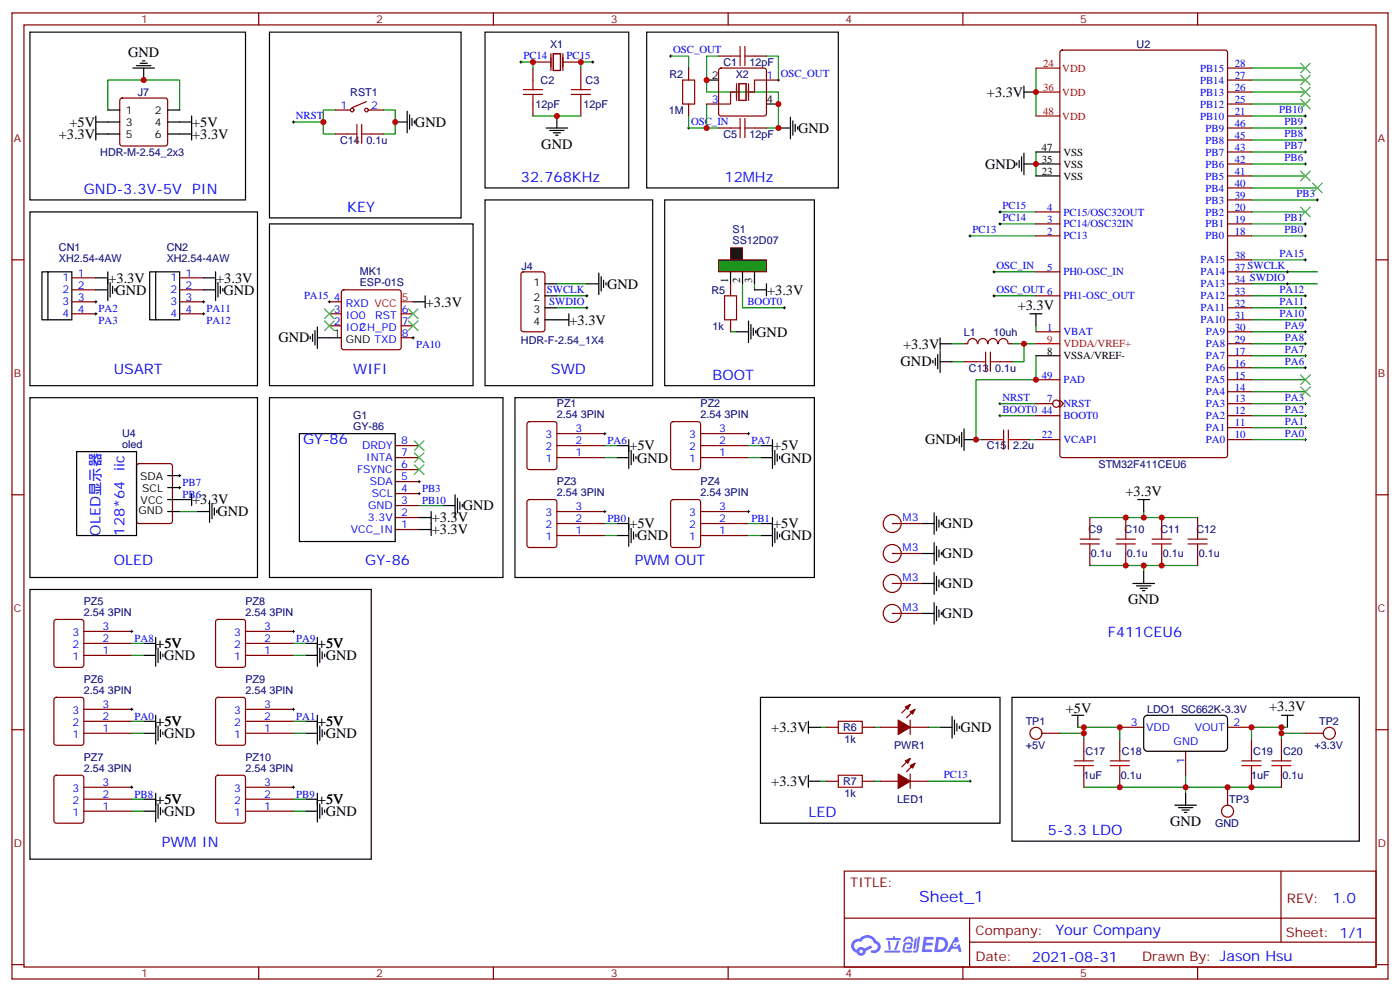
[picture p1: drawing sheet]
<svg xmlns="http://www.w3.org/2000/svg" width="412mm" height="292mm" viewBox="0 0 412 292" stroke-linecap="round" stroke-linejoin="round" font-family="sans-serif">
<defs><g id="words">
<text font-size="4.6" fill="#00f" x="270.8" y="265.4">Sheet_1</text>
<g font-size="4.2">
<text x="37.7" y="16.9">GND</text>
<text x="290.7" y="28.5">+3.3V</text>
<text x="17.3" y="40.9">+3.3V</text>
<text x="20.5" y="37.3">+5V</text>
<text x="56.6" y="37.4">+5V</text>
<text x="56.6" y="40.8">+3.3V</text>
<text x="122.2" y="37.4">GND</text>
<text x="235.1" y="39.1">GND</text>
<text x="159.5" y="43.8">GND</text>
<text x="290.2" y="49.7">GND</text>
<text x="31.9" y="83.2">+3.3V</text>
<text x="63.7" y="83.2">+3.3V</text>
<text x="34" y="86.7">GND</text>
<text x="65.8" y="86.7">GND</text>
<text x="178.9" y="85">GND</text>
<text x="226" y="86.7">+3.3V</text>
<text x="125.4" y="90.2">+3.3V</text>
<text x="167.7" y="95.6">+3.3V</text>
<text x="299.8" y="91.3">+3.3V</text>
<text x="82" y="100.8">GND</text>
<text x="222.8" y="99.1">GND</text>
<text x="265.3" y="107.9">GND</text>
<text x="266" y="102.6">+3.3V</text>
<text x="272.5" y="130.8">GND</text>
<text x="185.4" y="132.6">+5V</text>
<text x="187.7" y="136.1">GND</text>
<text x="227.7" y="132.6">+5V</text>
<text x="230" y="136.1">GND</text>
<text x="56.6" y="148.4">+3.3V</text>
<text x="331.5" y="145.9">+3.3V</text>
<text x="64" y="151.9">GND</text>
<text x="127.2" y="153.7">+3.3V</text>
<text x="136.3" y="150.2">GND</text>
<text x="185.4" y="155.5">+5V</text>
<text x="227.7" y="155.5">+5V</text>
<text x="277.5" y="155.5">GND</text>
<text x="127.2" y="157.2">+3.3V</text>
<text x="187.7" y="159.1">GND</text>
<text x="230" y="159.1">GND</text>
<text x="277.5" y="164.4">GND</text>
<text x="277.5" y="173.2">GND</text>
<text x="332.3" y="177.8">GND</text>
<text x="277.5" y="182">GND</text>
<text x="46" y="190.8">+5V</text>
<text x="93.7" y="190.8">+5V</text>
<text x="48.3" y="194.3">GND</text>
<text x="96" y="194.3">GND</text>
<text x="314" y="209.8">+5V</text>
<text x="373.9" y="209.4">+3.3V</text>
<text x="46" y="213.7">+5V</text>
<text x="93.7" y="213.7">+5V</text>
<text x="227.2" y="215.5">+3.3V</text>
<text x="282.9" y="215.5">GND</text>
<text x="48.3" y="217.3">GND</text>
<text x="96" y="217.3">GND</text>
<text x="227.2" y="231.4">+3.3V</text>
<text x="46" y="236.6">+5V</text>
<text x="93.7" y="236.6">+5V</text>
<text x="48.3" y="240.2">GND</text>
<text x="96" y="240.2">GND</text>
<text x="344.7" y="243.1">GND</text>
</g>
<g font-size="4.2" fill="#00f">
<text x="153.5" y="53.6">32.768KHz</text>
<text x="213.4" y="53.6">12MHz</text>
<text x="24.7" y="57.1">GND-3.3V-5V</text>
<text x="56.6" y="57.1">PIN</text>
<text x="102.3" y="62.4">KEY</text>
<text x="33.5" y="110">USART</text>
<text x="104.1" y="110">WIFI</text>
<text x="162.3" y="110">SWD</text>
<text x="209.9" y="111.8">BOOT</text>
<text x="89.3" y="130.8">GY-86</text>
<text x="36.7" y="138.5" transform="rotate(-90 36.7 138.5)">iic</text>
<text x="29.6" y="157.6" transform="rotate(-90 29.6 157.6)">OLED显示器</text>
<text x="36.7" y="157.6" transform="rotate(-90 36.7 157.6)">128*64</text>
<text x="33.5" y="166.4">OLED</text>
<text x="107.6" y="166.4">GY-86</text>
<text x="187" y="166.4">PWM OUT</text>
<text x="326.3" y="187.6">F411CEU6</text>
<text x="238.1" y="240.5">LED</text>
<text x="308.7" y="245.8">5-3.3 LDO</text>
<text x="47.6" y="249.3">PWM IN</text>
<text x="392.5" y="265.7">1.0</text>
<text x="310.9" y="275.2">Your Company</text>
<text x="304" y="283">2021-08-31</text>
</g>
<g font-size="3.9" fill="#800">
<text x="250.5" y="261">TITLE:</text>
<text x="379.1" y="265.7">REV:</text>
<text x="287.4" y="275.2">Company:</text>
<text x="378.7" y="275.8">Sheet: 1/1</text>
<text x="287.4" y="282.9">Date:</text>
<text x="336.4" y="282.9">Drawn By: Jason Hsu</text>
</g>
<g font-size="3.2" fill="#800">
<text x="41.6" y="6.8">1</text>
<text x="110.8" y="6.8">2</text>
<text x="179.9" y="6.8">3</text>
<text x="249.1" y="6.8">4</text>
<text x="318.2" y="6.8">5</text>
<text x="4.1" y="41.9">A</text>
<text x="405.9" y="41.9">A</text>
<text x="4.1" y="111.1">B</text>
<text x="405.9" y="111.1">B</text>
<text x="4.1" y="180.2">C</text>
<text x="405.9" y="180.2">C</text>
<text x="4.1" y="249.3">D</text>
<text x="405.9" y="249.3">D</text>
<text x="41.6" y="287.6">1</text>
<text x="110.8" y="287.6">2</text>
<text x="179.9" y="287.6">3</text>
<text x="249.1" y="287.6">4</text>
<text x="318.2" y="287.6">5</text>
</g>
<g font-size="3.2" fill="#00f">
<text x="154.2" y="17.4">PC14</text>
<text x="166.9" y="17.4">PC15</text>
<text x="198.3" y="15.6">OSC_OUT</text>
<text x="225.8" y="23.2">1</text>
<text x="230" y="22.7">OSC_OUT</text>
<text x="353.5" y="21.1">PB15</text>
<text x="363.7" y="23.2">27</text>
<text x="363.7" y="19.7">28</text>
<text x="353.5" y="28.2">PB13</text>
<text x="353.5" y="24.6">PB14</text>
<text x="363.7" y="26.7">26</text>
<text x="87.1" y="35">NRST</text>
<text x="100.3" y="32">1</text>
<text x="109.4" y="32">2</text>
<text x="209.6" y="30.3">3</text>
<text x="353.5" y="35.2">PB10</text>
<text x="353.5" y="31.7">PB12</text>
<text x="363.7" y="33.8">21</text>
<text x="363.7" y="30.3">25</text>
<text x="376.8" y="33.3">PB10</text>
<text x="203.6" y="36.8">OSC_IN</text>
<text x="355.1" y="38.7">PB9</text>
<text x="363.7" y="40.9">45</text>
<text x="363.7" y="37.3">46</text>
<text x="378.4" y="36.8">PB9</text>
<text x="378.4" y="40.3">PB8</text>
<text x="355.1" y="45.8">PB7</text>
<text x="355.1" y="42.3">PB8</text>
<text x="363.7" y="47.9">42</text>
<text x="363.7" y="44.4">43</text>
<text x="378.4" y="43.9">PB7</text>
<text x="378.4" y="47.4">PB6</text>
<text x="355.1" y="52.8">PB5</text>
<text x="355.1" y="49.3">PB6</text>
<text x="363.7" y="51.4">41</text>
<text x="355.1" y="59.9">PB3</text>
<text x="355.1" y="56.4">PB4</text>
<text x="363.7" y="58.5">39</text>
<text x="363.7" y="55">40</text>
<text x="381.9" y="58">PB3</text>
<text x="295.3" y="61.5">PC15</text>
<text x="295.3" y="65">PC14</text>
<text x="308.5" y="65.5">3</text>
<text x="308.5" y="62">4</text>
<text x="313.3" y="63.4">PC15/OSC32OUT</text>
<text x="355.1" y="63.4">PB2</text>
<text x="363.7" y="65.5">19</text>
<text x="363.7" y="62">20</text>
<text x="378.4" y="65">PB1</text>
<text x="286.5" y="68.5">PC13</text>
<text x="308.5" y="69.1">2</text>
<text x="313.3" y="70.5">PC13</text>
<text x="313.3" y="67">PC14/OSC32IN</text>
<text x="355.1" y="70.5">PB0</text>
<text x="355.1" y="67">PB1</text>
<text x="363.7" y="69.1">18</text>
<text x="378.4" y="68.5">PB0</text>
<text x="353.6" y="77.5">PA15</text>
<text x="363.7" y="76.1">38</text>
<text x="376.9" y="75.6">PA15</text>
<text x="18.4" y="82.8">1</text>
<text x="22.9" y="81.4">1</text>
<text x="50.2" y="82.8">1</text>
<text x="54.7" y="81.4">1</text>
<text x="293.5" y="79.1">OSC_IN</text>
<text x="308.5" y="79.7">5</text>
<text x="313.3" y="81.1">PH0-OSC_IN</text>
<text x="353.6" y="81.1">PA14</text>
<text x="363.7" y="83.2">34 SWDIO</text>
<text x="363.7" y="79.7">37 SWCLK</text>
<text x="18.4" y="86.4">2</text>
<text x="18.4" y="89.9">3</text>
<text x="22.9" y="84.9">2</text>
<text x="22.9" y="88.5">3</text>
<text x="50.2" y="86.4">2</text>
<text x="50.2" y="89.9">3</text>
<text x="54.7" y="84.9">2</text>
<text x="54.7" y="88.5">3</text>
<text x="89.5" y="87.9">PA15</text>
<text x="98.4" y="88.5">4</text>
<text x="161.1" y="86.2">SWCLK</text>
<text x="161.8" y="89.7">SWDIO</text>
<text x="220.2" y="89.7">BOOT0</text>
<text x="293.5" y="86.2">OSC_OUT 6</text>
<text x="313.3" y="88.1">PH1-OSC_OUT</text>
<text x="353.6" y="84.6">PA13</text>
<text x="353.6" y="88.1">PA12</text>
<text x="363.7" y="86.7">33</text>
<text x="376.9" y="86.2">PA12</text>
<text x="376.9" y="89.7">PA11</text>
<text x="18.4" y="93.4">4</text>
<text x="22.9" y="92">4</text>
<text x="29.1" y="92">PA2</text>
<text x="29.1" y="95.5">PA3</text>
<text x="50.2" y="93.4">4</text>
<text x="54.7" y="92">4</text>
<text x="60.8" y="92">PA11</text>
<text x="60.8" y="95.5">PA12</text>
<text x="98.4" y="95.5">2</text>
<text x="98.4" y="92">3</text>
<text x="101.8" y="93.8">IO0</text>
<text x="101.8" y="90.2">RXD VCC</text>
<text x="110.5" y="93.8">RST</text>
<text x="118.4" y="92">6</text>
<text x="118.4" y="95.5">7</text>
<text x="353.6" y="95.2">PA10</text>
<text x="353.6" y="91.7">PA11</text>
<text x="363.7" y="93.8">31</text>
<text x="363.7" y="90.2">32</text>
<text x="376.9" y="93.2">PA10</text>
<text x="101.8" y="97.3">IO2</text>
<text x="105.9" y="97.3">CH_PD</text>
<text x="118.4" y="99.1">8</text>
<text x="308.5" y="97.3">1</text>
<text x="313.3" y="98.7">VBAT</text>
<text x="355.2" y="98.7">PA9</text>
<text x="363.7" y="97.3">30</text>
<text x="363.7" y="100.8">29</text>
<text x="378.5" y="96.8">PA9</text>
<text x="378.5" y="100.3">PA8</text>
<text x="122.6" y="102.6">PA10</text>
<text x="355.2" y="105.8">PA7</text>
<text x="355.2" y="102.2">PA8</text>
<text x="363.7" y="107.9">16</text>
<text x="363.7" y="104.4">17</text>
<text x="378.5" y="103.8">PA7</text>
<text x="378.5" y="107.4">PA6</text>
<text x="306.9" y="111.4">49</text>
<text x="313.3" y="112.8">PAD</text>
<text x="355.2" y="112.8">PA5</text>
<text x="355.2" y="109.3">PA6</text>
<text x="363.7" y="111.4">15</text>
<text x="295.3" y="117.9">NRST</text>
<text x="308.5" y="118.5">7</text>
<text x="313.3" y="119.9">NRST</text>
<text x="355.2" y="119.9">PA3</text>
<text x="355.2" y="116.3">PA4</text>
<text x="363.7" y="118.5">13</text>
<text x="363.7" y="114.9">14</text>
<text x="378.5" y="117.9">PA3</text>
<text x="295.3" y="121.5">BOOT0</text>
<text x="306.9" y="122">44</text>
<text x="313.3" y="123.4">BOOT0</text>
<text x="355.2" y="123.4">PA2</text>
<text x="363.7" y="125.5">11</text>
<text x="363.7" y="122">12</text>
<text x="378.5" y="121.5">PA2</text>
<text x="378.5" y="125">PA1</text>
<text x="118.2" y="130.8">8</text>
<text x="160.7" y="129">3</text>
<text x="169.5" y="130.8">2</text>
<text x="169.5" y="127.3">3</text>
<text x="179" y="130.8">PA6</text>
<text x="203.1" y="129">3</text>
<text x="211.8" y="130.8">2</text>
<text x="211.8" y="127.3">3</text>
<text x="221.3" y="130.8">PA7</text>
<text x="306.9" y="129">22</text>
<text x="313.3" y="130.5">VCAP1</text>
<text x="355.2" y="130.5">PA0</text>
<text x="355.2" y="126.9">PA1</text>
<text x="363.7" y="129">10</text>
<text x="378.5" y="128.5">PA0</text>
<text x="106.7" y="132.2">DRDY</text>
<text x="107.9" y="135.7">INTA</text>
<text x="118.2" y="137.9">6</text>
<text x="118.2" y="134.3">7</text>
<text x="160.7" y="136.1">1</text>
<text x="160.7" y="132.6">2</text>
<text x="169.5" y="134.3">1</text>
<text x="203.1" y="136.1">1</text>
<text x="203.1" y="132.6">2</text>
<text x="211.8" y="134.3">1</text>
<text x="53.8" y="143.1">PB7</text>
<text x="105.2" y="139.3">FSYNC</text>
<text x="108.9" y="142.8">SDA</text>
<text x="118.2" y="141.4">5</text>
<text x="53.8" y="146.7">PB6</text>
<text x="108.4" y="149.9">GND</text>
<text x="109.6" y="146.3">SCL</text>
<text x="118.2" y="148.4">3</text>
<text x="118.2" y="144.9">4</text>
<text x="124.3" y="144.9">PB3</text>
<text x="124.3" y="148.4">PB10</text>
<text x="108.4" y="153.4">3.3V</text>
<text x="118.2" y="155.5">1</text>
<text x="118.2" y="152">2</text>
<text x="160.7" y="155.5">2</text>
<text x="160.7" y="152">3</text>
<text x="169.5" y="153.7">2</text>
<text x="169.5" y="150.2">3</text>
<text x="179" y="153.7">PB0</text>
<text x="203.1" y="155.5">2</text>
<text x="203.1" y="152">3</text>
<text x="211.8" y="153.7">2</text>
<text x="211.8" y="150.2">3</text>
<text x="221.3" y="153.7">PB1</text>
<text x="265.9" y="153.4">M3</text>
<text x="103.4" y="156.9">VCC_IN</text>
<text x="160.7" y="159">1</text>
<text x="169.5" y="157.3">1</text>
<text x="203.1" y="159">1</text>
<text x="211.8" y="157.3">1</text>
<text x="265.9" y="162.2">M3</text>
<text x="265.9" y="171">M3</text>
<text x="265.9" y="179.8">M3</text>
<text x="30.2" y="185.5">3</text>
<text x="77.8" y="185.5">3</text>
<text x="21.4" y="190.8">2</text>
<text x="21.4" y="187.3">3</text>
<text x="30.2" y="189">2</text>
<text x="39.6" y="189">PA8</text>
<text x="69" y="190.8">2</text>
<text x="69" y="187.3">3</text>
<text x="77.8" y="189">2</text>
<text x="87.3" y="189">PA9</text>
<text x="21.4" y="194.3">1</text>
<text x="30.2" y="192.5">1</text>
<text x="69" y="194.3">1</text>
<text x="77.8" y="192.5">1</text>
<text x="30.2" y="208.4">3</text>
<text x="77.8" y="208.4">3</text>
<text x="21.4" y="213.7">2</text>
<text x="21.4" y="210.2">3</text>
<text x="30.2" y="215.5">1</text>
<text x="30.2" y="211.9">2</text>
<text x="39.6" y="211.9">PA0</text>
<text x="69" y="213.7">2</text>
<text x="69" y="210.2">3</text>
<text x="77.8" y="215.5">1</text>
<text x="77.8" y="211.9">2</text>
<text x="87.3" y="211.9">PA1</text>
<text x="333.1" y="213.7">3</text>
<text x="337.6" y="215.1">VDD</text>
<text x="351.9" y="215.1">VOUT</text>
<text x="363.4" y="213.7">2</text>
<text x="21.4" y="217.2">1</text>
<text x="69" y="217.2">1</text>
<text x="345.7" y="219.4">GND</text>
<text x="348.9" y="224.9" transform="rotate(-90 348.9 224.9)">1</text>
<text x="21.4" y="233.1">3</text>
<text x="30.2" y="231.4">3</text>
<text x="69" y="233.1">3</text>
<text x="77.8" y="231.4">3</text>
<text x="278" y="229.1">PC13</text>
<text x="21.4" y="236.6">2</text>
<text x="30.2" y="238.4">1</text>
<text x="30.2" y="234.9">2</text>
<text x="39.6" y="234.9">PB8</text>
<text x="69" y="236.6">2</text>
<text x="77.8" y="238.4">1</text>
<text x="77.8" y="234.9">2</text>
<text x="87.3" y="234.9">PB9</text>
<text x="21.4" y="240.2">1</text>
<text x="69" y="240.2">1</text>
</g>
<g font-size="3.2" fill="#000080">
<text x="162" y="14.1">X1</text>
<text x="334.8" y="14.1">U2</text>
<text x="197.2" y="22.9">R2</text>
<text x="213.1" y="19.4">C1</text>
<text x="216.7" y="22.9">X2</text>
<text x="220.8" y="19.4">12pF</text>
<text x="40.6" y="28.2">J7</text>
<text x="103.2" y="28.3">RST1</text>
<text x="159.3" y="24.7">C2</text>
<text x="172.5" y="24.7">C3</text>
<text x="157.8" y="31.8">12pF</text>
<text x="171.9" y="31.8">12pF</text>
<text x="197" y="33.5">1M</text>
<text x="213.1" y="40.6">C5</text>
<text x="220.8" y="40.6">12pF</text>
<text x="29.5" y="45.9">HDR-M-2.54_2x3</text>
<text x="100.2" y="42.3">C14</text>
<text x="107.9" y="42.3">0.1u</text>
<text x="215.8" y="71.9">SS12D07</text>
<text x="215.8" y="68.7">S1</text>
<text x="17.3" y="77.2">XH2.54-4AW</text>
<text x="17.3" y="74">CN1</text>
<text x="49.1" y="77.2">XH2.54-4AW</text>
<text x="49.1" y="74">CN2</text>
<text x="106" y="81">MK1</text>
<text x="153.6" y="79.4">J4</text>
<text x="106" y="84.2">ESP-01S</text>
<text x="209.6" y="86.4">R5</text>
<text x="153.5" y="101.2">HDR-F-2.54_1X4</text>
<text x="209.9" y="97">1k</text>
<text x="283.9" y="98.8">L1</text>
<text x="292.7" y="98.8">10uh</text>
<text x="285.4" y="109.4">C13</text>
<text x="293.1" y="109.4">0.1u</text>
<text x="164" y="119.9">PZ1</text>
<text x="206.4" y="119.9">PZ2</text>
<text x="104" y="123.4">G1</text>
<text x="164" y="123">2.54 3PIN</text>
<text x="206.4" y="123">2.54 3PIN</text>
<text x="36" y="131.9">oled</text>
<text x="36" y="128.7">U4</text>
<text x="104" y="126.6">GY-86</text>
<text x="290.7" y="132.3">C15</text>
<text x="298.4" y="132.3">2.2u</text>
<text x="323.6" y="137.6">STM32F411CEU6</text>
<text x="164" y="142.8">PZ3</text>
<text x="206.4" y="142.8">PZ4</text>
<text x="164" y="146">2.54 3PIN</text>
<text x="206.4" y="146">2.54 3PIN</text>
<text x="320.7" y="157">C9</text>
<text x="331.3" y="157">C10</text>
<text x="341.9" y="157">C11</text>
<text x="352.4" y="157">C12</text>
<text x="321.4" y="164">0.1u</text>
<text x="331.9" y="164">0.1u</text>
<text x="342.5" y="164">0.1u</text>
<text x="353.1" y="164">0.1u</text>
<text x="24.7" y="178.1">PZ5</text>
<text x="72.3" y="178.1">PZ8</text>
<text x="24.7" y="181.3">2.54 3PIN</text>
<text x="72.3" y="181.3">2.54 3PIN</text>
<text x="24.7" y="201">PZ6</text>
<text x="72.3" y="201">PZ9</text>
<text x="24.7" y="204.2">2.54 3PIN</text>
<text x="72.3" y="204.2">2.54 3PIN</text>
<text x="337.9" y="210">LDO1 SC662K-3.3V</text>
<text x="248.4" y="215.2">R6</text>
<text x="302.1" y="213.5">TP1</text>
<text x="388.6" y="213.4">TP2</text>
<text x="248.7" y="218.7">1k</text>
<text x="263.4" y="220.5">PWR1</text>
<text x="302.2" y="220.5">+5V</text>
<text x="387.2" y="220.5">+3.3V</text>
<text x="24.7" y="227.1">2.54 3PIN</text>
<text x="24.7" y="223.9">PZ7</text>
<text x="72.3" y="227.1">2.54 3PIN</text>
<text x="72.3" y="223.9">PZ10</text>
<text x="319.8" y="222.3">C17</text>
<text x="330.5" y="222.3">C18</text>
<text x="369.2" y="222.3">C19</text>
<text x="378" y="222.3">C20</text>
<text x="248.4" y="231.1">R7</text>
<text x="319.2" y="229.3">1uF</text>
<text x="330.2" y="229.3">0.1u</text>
<text x="368.6" y="229.3">1uF</text>
<text x="377.8" y="229.3">0.1u</text>
<text x="248.7" y="234.6">1k</text>
<text x="264.3" y="236.4">LED1</text>
<text x="362.1" y="236.4">TP3</text>
<text x="357.9" y="243.4">GND</text>
</g>
<g font-size="3.2">
<text x="209.6" y="23.2">2</text>
<text x="37" y="33.4">1</text>
<text x="45.6" y="33.4">2</text>
<text x="225.8" y="30.3">4</text>
<text x="37" y="37">3</text>
<text x="37" y="40.5">5</text>
<text x="45.6" y="37">4</text>
<text x="45.6" y="40.5">6</text>
<text x="306.9" y="44.4">47</text>
<text x="306.9" y="47.9">35</text>
<text x="313.3" y="45.8">VSS</text>
<text x="306.9" y="51.4">23</text>
<text x="313.3" y="49.3">VSS</text>
<text x="313.3" y="52.8">VSS</text>
<text x="214.5" y="83.4" transform="rotate(-90 214.5 83.4)">1</text>
<text x="218" y="83.4" transform="rotate(-90 218 83.4)">2</text>
<text x="221.5" y="83.4" transform="rotate(-90 221.5 83.4)">3</text>
<text x="157.2" y="84.2">1</text>
<text x="157.2" y="88.5">2</text>
<text x="157.2" y="92">3</text>
<text x="157.2" y="95.5">4</text>
<text x="98.4" y="99.1">1</text>
<text x="101.8" y="100.8">GND TXD</text>
<text x="308.5" y="104.4">8</text>
<text x="313.3" y="105.8">VSSA/VREF-</text>
<text x="41.3" y="141.4">SDA</text>
<text x="41.4" y="148.5">VCC</text>
<text x="41.9" y="144.9">SCL</text>
<text x="40.8" y="151.3">GND</text>
</g>
<g font-size="3.2" fill="#f00">
<text x="307.3" y="19.7">24</text>
<text x="312.9" y="21.1">VDD</text>
<text x="307.3" y="26.7">36</text>
<text x="312.9" y="28.2">VDD</text>
<text x="307.3" y="33.8">48</text>
<text x="312.9" y="35.2">VDD</text>
<text x="118.4" y="88.5">5</text>
<text x="308.5" y="100.8">9</text>
<text x="313.3" y="102.2">VDDA/VREF+</text>
</g>
</g></defs>
<g fill="none" stroke="#870000" stroke-width=".35">
<path d="M3.5 3.8h405.4v284.3h-405.4zM7.1 7.3h398.2v277.3h-398.2zM76.2 3.8v3.5M145.3 3.8v3.5M214.5 3.8v3.5M283.6 3.8v3.5M352.8 3.8v3.5M3.5 76.5h3.6M405.3 76.5h3.6M3.5 145.6h3.6M405.3 145.6h3.6M3.5 214.8h3.6"/>
<path d="M405.3 214.8h3.6M248.7 256.4h156.6v28.2h-156.6zM377.3 256.4v20.9M248.7 270.2h156.5M285.6 277.3h119.6M285.6 270.2v14.2M3.5 283.9h3.6M76.2 284.6v3.5M145.3 284.6v3.5M214.5 284.6v3.5M283.6 284.6v3.5M352.8 284.6v3.5"/>
<path d="M405.3 283.9h3.6"/>
</g>
<g fill="#5487ff">
<path d="M272.1 275.7h2.6l.3 .2-.1 .6h-2l-.1 1h1.6l.4 .4-.4 .4h-1.7l-.2 1.1 1.8 .1 .3 .3-.2 .4h-2.9z"/>
<path d="M281.4 275.8h.7l.4 1.3-.7 .3a.74 .74 0 0 0-1.1 .3 .74 .74 0 0 0 .5 1.1 .74 .74 0 0 0 .9-.7l.5-.3 .7 2.4h-.9l-.2-1h-1.9l-.5 1h-.9z"/>
<path d="M269.5 276.2h.6l-.4 2.9a.31 .31 0 0 1-.3 .3 .31 .31 0 0 1-.3-.3z"/>
<path d="M270.4 275.7h.6l-.5 4a.89 .89 0 0 1-.7 .7 .89 .89 0 0 1-.9-.3l1-.5z"/>
<path d="M266.8 275.9l.6-.2 1.2 .1 .5 1.3-.6 .1-.4-.9-1 .1a.95 .95 0 0 1-1 .8l-.1-.2z"/>
<path d="M266.4 277.6l1.8-.2a1.04 1.04 0 0 1 .6 1.1 1.04 1.04 0 0 1-.8 .9h-.7a.29 .29 0 0 1-.3-.4 .29 .29 0 0 1 .3-.2h.7l.2-.8h-1.4l-.4 1.8h1.9a.29 .29 0 0 1 .3 .3 .29 .29 0 0 1-.3 .3h-2l-.4-.3 .2-2.1z"/>
<path d="M260.5 279.8h4.4a.3 .3 0 0 1 .3 .3 .3 .3 0 0 1-.3 .3h-4.3z"/>
<path d="M264.3 276.9h.6l-.5 1.6a1.02 1.02 0 0 1-.7 1.2l-.2-.3z"/>
<path d="M261.5 276.9h.6l.3 2.4-.3 .3-.3-.2z"/>
<path d="M261.1 276.1h1.9l.2-.5h.5l-.1 .5h1.5a.29 .29 0 0 1 .3 .3 .29 .29 0 0 1-.3 .3h-3.9z"/>
<path d="M275.8 275.7l-.6 4.5h1.4a2.27 2.27 0 0 0 2.7-2.3 2.27 2.27 0 0 0-2.7-2.2zM276.6 276.5a1.5 1.5 0 0 1 1.8 1.6 1.5 1.5 0 0 1-1.9 1.3h-.3z"/>
<path d="M251.4 276.9a2.09 2.09 0 0 0 1 3.5 1.37 1.37 0 0 0 1.5 .9 1.37 1.37 0 0 0 1.1-1.4l2-1-.5-.7-1.8 1a1.4 1.4 0 0 0-2.3 .4 1.32 1.32 0 0 1-.6-1.9 1.32 1.32 0 0 1 1.9-.4 2.02 2.02 0 0 1 2-1.3 2.02 2.02 0 0 1 1.8 1.6 1.09 1.09 0 0 1 1.1 1.4 1.09 1.09 0 0 1-1.6 .7 .41 .41 0 0 0-.5 .3 .41 .41 0 0 0 .4 .5 1.89 1.89 0 0 0 2.4-1.2 1.89 1.89 0 0 0-1.2-2.4 2.98 2.98 0 0 0-5-.6l-1 .1zM253.2 280a.52 .52 0 0 1 1 0 .52 .52 0 0 1-1 0z"/>
<circle cx="281.4" cy="278" r=".28"/>
</g>
<g fill="none" stroke="#000" stroke-width=".35">
<path d="M8.8 9.5h63.5v49.3h-63.5zM40.2 19.3h4.2M41.3 18.6h2.1M42 17.9h.7M79.4 9.5h56.4v54.6h-56.4zM142.9 9.5h42.3v45.8h-42.3zM190.5 9.5h56.4v45.8h-56.4zM28.2 35.9h7.1M28.2 34.1v7.1M28.2 39.4h7.1M31.7 32.4h3.6M39.2 20h6.3"/>
<path d="M42.3 20v3.6M49.4 35.9h7M49.4 39.4h7M49.4 32.4h3.5M56.4 34.1v7.1M142.9 58.8h49.4v54.7h-49.4zM195.8 58.8h44.1v54.7h-44.1zM160.5 94.1h7.1M160.5 83.5h3.5M160.5 87.1h3.5M160.5 90.6h3.5M167.6 92.4v3.5"/>
<path d="M172.9 83.5h3.5M176.4 80.4v6.3M177.1 81.4v4.3M177.8 82.5v2.1M178.5 83.2v.7M217 97.6h3.5M220.5 94.5v6.3M221.2 95.5v4.3M221.9 96.6v2.1M222.2 85.3h3.6M222.6 97.3v.7M225.8 83.5v3.6"/>
<path d="M224 205.2h70.6v37.1h-70.6zM298.1 205.2h102.3v42.4h-102.3z"/>
</g>
<g fill="none" stroke="#008700" stroke-width=".35">
<path d="M31.7 32.4v-8.8h21.2v8.8M368.7 30.6h15.8M368.7 27.1h15.8M368.7 23.6h15.8M368.7 20h15.8M368.7 37.7h15.8M368.7 34.1h15.8M368.7 41.2h15.8M368.7 58.8h19.4M368.7 55.3h19.4M368.7 51.8h15.8M368.7 48.3h15.8"/>
<path d="M368.7 44.7h15.8M368.7 65.9h15.8M368.7 62.4h15.8M368.7 69.4h15.8M368.7 76.5h15.8M164 83.5h8.9M164 87.1h8.9M164 90.6h8.9M215.2 97.6h1.8M218.7 83.5v7.1h12.4M222.2 83.5v1.8M368.7 87.1h15.8"/>
<path d="M368.7 90.6h15.8M368.7 97.6h15.8M368.7 94.1h15.8M368.7 118.8h15.8M368.7 101.2h15.8M368.7 108.2h15.8M312.2 215.8h7.1M377.5 215.8h7"/>
</g>
<g fill="none" stroke="#000" stroke-width=".29">
<path d="M384.2 34.1h.7M384.2 37.7h.7M384.5 33.8v.7M384.5 37.3v.7M384.2 41.2h.7M384.2 44.7h.7M384.2 48.3h.7M384.5 40.9v.7M384.5 44.4v.7M384.5 47.9v.7M387.7 58.8h.7M388.1 58.5v.7"/>
<path d="M285.4 69.4h.7M285.8 69.1v.7M384.2 69.4h.7M384.2 65.9h.7M384.2 76.5h.7M384.5 65.5v.8M384.5 69.1v.7M384.5 76.1v.7M172.5 87.1h.7M172.5 90.6h.7M172.9 86.7v.7M172.9 90.2v.7"/>
<path d="M230.7 90.6h.7M231.1 90.2v.7M384.2 87.1h.7M384.2 90.6h.7M384.2 94.1h.7M384.2 97.6h.7M384.5 86.7v.7M384.5 90.2v.7M384.5 93.8v.7M384.5 97.3v.7M384.2 101.2h.7M384.2 104.7h.7"/>
<path d="M384.2 108.2h.7M384.2 118.8h.7M384.5 100.8v.7M384.5 104.4v.7M384.5 107.9v.7M384.5 118.5v.7M384.2 122.3h.7M384.2 129.4h.7M384.2 125.9h.7M384.5 122v.7M384.5 125.5v.7M384.5 129v.8"/>
</g>
<g fill="none" stroke="#870000" stroke-width=".35">
<path d="M35.5 29.1l.5-.2h12.7l.5 .2 .2 .5v12.7l-.2 .5-.5 .2h-12.7l-.5-.3-.2-.4v-12.7zM157 20v3.6M157 30.6v3.5M171.1 20v3.6M171.1 30.6v3.5M153.7 80.2l.5-.2h5.6l.7 .4v16.5l-.4 .7h-5.9l-.7-.4v-16.5zM215.2 83.5v3.6M215.2 94.1v3.5M262.8 154.1h8.8M262.8 171.7h8.8M262.8 162.9h8.8M262.8 180.6h8.8"/>
<path d="M306.9 215.8h5.3M384.5 215.8h5.3M361.6 231.7v5.3"/>
<circle cx="262.8" cy="154.1" r="2.65"/>
<circle cx="262.8" cy="171.7" r="2.65"/>
<circle cx="262.8" cy="162.9" r="2.65"/>
<circle cx="262.8" cy="180.6" r="2.65"/>
<circle cx="305.2" cy="215.8" r="1.76"/>
<circle cx="391.6" cy="215.8" r="1.76"/>
<circle cx="361.6" cy="238.8" r="1.76"/>
</g>
<path d="M154.2 27.8h5.6M154.2 26.4h5.6M157 23.6v2.8M157 27.8v2.8M168.3 27.8h5.6M168.3 26.4h5.6M171.1 23.6v2.8M171.1 27.8v2.8M213.4 87.1h3.6v7h-3.6z" fill="none" stroke="#a10000" stroke-width=".35"/>
<path d="M211.7 76.5h14.1v3.5h-14.1z" fill="#008000" stroke="#800000" stroke-width=".29"/>
<path d="M215.2 80v3.5M218.7 80v3.5M222.2 80v3.5" fill="none" stroke="#000" stroke-width=".35"/>
<path d="M215.2 73h3.5v3.5h-3.5z" fill="#120f0a" stroke="#800000" stroke-width=".29"/>
<g fill="none" stroke="#008700" stroke-width=".35">
<path d="M153.5 18.3h3.5v1.7M174.6 18.3h-3.5v1.7M197.6 16.5h5.2v3.5M211.7 16.5h-3.6v10.6h21.2v10.6h-3.5M225.8 16.5h3.5v7.1M86.4 35.9h8.8M98.8 32.4h-3.6v7h3.6M112.9 32.4h3.5v7h-3.5M157 34.1h14.1M202.8 34.1v3.6h5.3M208.1 30.6v7.1h3.6M305.2 20v14.1"/>
<path d="M305.2 44.7v7.1M285.8 69.4h19.4M294.6 62.4h10.6M294.6 65.9h10.6M292.8 80h12.4M292.8 87.1h12.4M305.2 95.9v1.7M368.7 80h19.4M368.7 83.5h19.4M280.5 106.5h3.5M280.5 101.2h3.5M294.6 118.8h10.6"/>
<path d="M298.1 101.2h7.1M301.6 101.2v5.3h-3.5M305.2 104.7v7.1h-17.7v17.6h1.8M368.7 111.8h15.8M368.7 115.3h15.8M368.7 104.7h15.8M178.2 131.2h3.5M178.2 134.7h3.5M220.5 131.2h3.5M220.5 134.7h3.5M294.6 122.3h10.6M303.4 129.4h1.8"/>
<path d="M368.7 125.9h15.8M368.7 129.4h15.8M368.7 122.3h15.8M52.9 150.6h5.3M123.5 148.8h7M178.2 154.1h3.5M178.2 157.6h3.5M220.5 154.1h3.5M220.5 157.6h3.5M321 152.3h31.8M336.9 150.6v1.7M321 166.4h31.8"/>
<path d="M336.9 166.4v1.8M38.8 192.9h3.5M38.8 189.4h3.5M86.4 192.9h3.6M86.4 189.4h3.6M38.8 215.8h3.5M38.8 212.3h3.5M86.4 215.8h3.6M86.4 212.3h3.6M241.7 214.1h1.7M257.5 214.1h1.8M273.4 214.1h3.5"/>
<path d="M317.5 214.1h12.3v3.5M319.3 214.1v3.5M377.5 214.1v3.5M379.2 214.1h-10.5v3.5M38.8 238.8h3.5M38.8 235.2h3.5M86.4 238.8h3.6M86.4 235.2h3.6M241.7 229.9h1.7M257.5 229.9h1.8M273.4 229.9h12.4M319.3 231.7h58.2"/>
<path d="M349.2 228.2v5.3"/>
</g>
<g fill="none" stroke="#000" stroke-width=".29">
<path d="M153.1 18.3h.7M153.5 17.9v.7M174.3 18.3h.7M174.6 17.9v.7M197.2 16.5h.7M197.6 16.2v.7M86.1 35.9h.7M86.4 35.6v.7M202.5 37.7h.7M202.8 37.3v.7M229 23.6h.7M229.3 23.2v.7"/>
<path d="M292.8 79.7v.7M294.2 62.4h.7M294.2 65.9h.7M294.6 62v.7M294.6 65.5v.8M379.2 79.7v.7M27.9 88.8h.7M27.9 92.4h.7M28.2 88.5v.7M28.2 92v.7M59.6 88.8h.7M59.6 92.4h.7"/>
<path d="M60 88.5v.7M60 92v.7M96.7 88.8h.7M97 88.5v.7M121.4 99.4h.7M121.7 99.1v.7M292.5 80h.7M292.5 87.1h.7M292.8 86.7v.7M378.9 80h.7M378.9 83.5h.7M379.2 83.2v.7"/>
<path d="M294.2 118.8h.7M294.6 118.5v.7M52.6 140h.7M52.9 139.6v.7M177.8 127.6h.7M178.2 127.3v.7M220.1 127.6h.7M220.5 127.3v.7M294.2 122.3h.7M294.6 122v.7M52.6 143.5h.7M52.9 143.2v.7"/>
<path d="M123.1 141.7h.7M123.1 145.3h.7M123.5 141.4v.7M123.5 144.9v.7M177.8 150.6h.7M178.2 150.2v.7M220.1 150.6h.7M220.5 150.2v.7M38.5 185.8h.7M38.8 185.5v.7M86.1 185.8h.7M86.4 185.5v.7"/>
<path d="M38.5 208.8h.7M38.8 208.4v.7M86.1 208.8h.7M86.4 208.4v.7M38.5 231.7h.7M38.8 231.4v.7M86.1 231.7h.7M86.4 231.4v.7M285.4 229.9h.7M285.8 229.6v.7"/>
</g>
<g fill="none" stroke="#000" stroke-width=".35">
<path d="M116.4 35.9h3.5M119.9 32.7v6.4M120.6 33.8v4.2M121.4 34.9v2.1M122.1 35.6v.7M160.9 37.7h6.3M161.9 38.4h4.3M163 39.1h2.1M163.7 39.8h.7M164 34.1v3.6M208.1 23.6h3.6M225.8 30.6h3.5"/>
<path d="M229.3 37.7h3.5M232.8 34.5v6.4M233.5 35.6v4.2M234.2 36.6v2.1M234.9 37.3v.7M301.6 27.1h3.6M301.6 25.3v3.6M299.5 47.9v.7M300.2 47.2v2.1M300.9 46.1v4.3M301.6 45.1v6.3M301.6 48.3h10.6"/>
<path d="M305.2 44.7h7M305.2 51.8h7M8.8 62.4h67v51.1h-67zM79.4 65.9h59.9v47.6h-59.9zM14.1 80h7.1v14.1h-7.1zM14.1 80h-1.8v14.1h1.8M28.2 81.8h3.5M28.2 85.3h3.5M31.7 80v8.5M32.5 83.2v4.2M33.2 84.2v2.2M33.9 84.9v.8"/>
<path d="M45.9 80h7v14.1h-7zM45.9 80h-1.8v14.1h1.8M60 81.8h3.5M60 85.3h3.5M63.5 80v8.5M64.2 83.2v4.2M64.9 84.2v2.2M65.6 84.9v.8M91.4 99.1v.7M92.1 98.4v2.1M92.8 97.3v4.2M93.5 99.4h7"/>
<path d="M93.5 96.2v6.4M121.7 88.8h3.5M125.2 87.1v3.5M276.9 99.4v3.5M303.4 92.4h3.5M305.2 92.4v3.5M8.8 117.1h67v52.9h-67zM79.4 117.1h68.8v52.9h-68.8zM151.7 117.1h88.2v52.9h-88.2zM274.8 106.1v.7M275.5 105.4v2.1M276.2 104.4v4.2"/>
<path d="M276.9 106.5h3.6M276.9 103.3v6.3M276.9 101.2h3.6M305.2 104.7h7M22.6 132.9h17.6v24.7h-17.6zM49.4 140h3.5M88.2 127.6h28.2v31.8h-28.2zM181.7 134.7h3.5M181.7 131.2h3.5M185.2 129.4v8.5M185.9 132.6v4.2M186.6 133.6v2.1"/>
<path d="M187.3 134.3v.7M224 134.7h3.5M224 131.2h3.5M227.5 129.4v8.5M228.2 132.6v4.2M229 133.6v2.1M229.7 134.3v.7M281.9 129v.8M282.6 128.3v2.2M283.3 127.3v4.2M284 129.4h3.5M284 126.2v6.4"/>
<path d="M49.4 147h7M49.4 150.6h3.5M49.4 143.5h3.5M56.4 145.3v3.5M58.2 150.6h3.5M61.7 147.4v6.3M62.4 148.4v4.3M63.1 149.5v2.1M63.9 150.2v.7M123.5 152.3h3.5M123.5 155.9h3.5M127 150.6v7"/>
<path d="M130.5 148.8h3.6M134.1 145.6v6.4M134.8 146.7v4.2M135.5 147.7v2.2M136.2 148.4v.8M181.7 157.6h3.5M181.7 154.1h3.5M185.2 152.3v8.5M185.9 155.5v4.2M186.6 156.6v2.1M187.3 157.3v.7M224 157.6h3.5"/>
<path d="M224 154.1h3.5M227.5 152.3v8.5M228.2 155.5v4.2M229 156.6v2.1M229.7 157.3v.7M271.6 154.1h3.6M275.2 150.9v6.4M275.2 159.7v6.4M275.9 152v4.2M276.6 153v2.2M277.3 153.7v.7M335.1 147h3.6"/>
<path d="M336.9 147v3.6M8.8 173.5h100.6v79.4h-100.6zM271.6 171.7h3.6M271.6 162.9h3.6M275.2 168.6v6.3M275.2 177.4v6.3M275.9 160.8v4.2M275.9 169.6v4.2M275.9 178.4v4.3M276.6 161.9v2.1M276.6 170.7v2.1M276.6 179.5v2.1"/>
<path d="M277.3 162.6v.7M277.3 171.4v.7M333.7 171.7h6.4M334.8 172.4h4.2M335.8 173.1h2.2M336.5 173.8h.8M336.9 168.2v3.5M42.3 189.4h3.6M42.3 192.9h3.6M45.9 187.6v8.5M46.6 190.8v4.2M47.3 191.8v2.2"/>
<path d="M48 192.5v.8M90 189.4h3.5M90 192.9h3.5M93.5 187.6v8.5M94.2 190.8v4.2M94.9 191.8v2.2M95.6 192.5v.8M271.6 180.6h3.6M277.3 180.2v.7M42.3 212.3h3.6M42.3 215.8h3.6M45.9 210.5v8.5"/>
<path d="M46.6 213.7v4.2M47.3 214.8v2.1M48 215.5v.7M90 212.3h3.5M90 215.8h3.5M93.5 210.5v8.5M94.2 213.7v4.2M94.9 214.8v2.1M95.6 215.5v.7M238.1 212.3v3.5M238.1 214.1h3.6M276.9 214.1h3.6"/>
<path d="M280.5 210.9v6.3M281.2 211.9v4.3M281.9 213v2.1M282.6 213.7v.7M315.7 210.5h3.6M317.5 210.5v3.6M337.1 211l.9-.5 22.9 .1 .5 .4 .2 .6-.1 8.8-.4 .5-.6 .2h-22.9l-.5-.5-.2-.5v-8.5zM377.5 210.5h3.5M379.2 210.5v3.6M42.3 235.2h3.6M42.3 238.8h3.6M45.9 233.5v8.4"/>
<path d="M46.6 236.6v4.3M47.3 237.7v2.1M48 238.4v.7M90 235.2h3.5M90 238.8h3.5M93.5 233.5v8.4M94.2 236.6v4.3M94.9 237.7v2.1M95.6 238.4v.7M238.1 229.9h3.6M238.1 228.2v3.5M346.1 237h6.3"/>
<path d="M347.1 237.7h4.3M348.2 238.4h2.1M348.9 239.1h.7M349.2 233.5v3.5"/>
</g>
<g fill="none" stroke="#a10000" stroke-width=".35">
<path d="M215.2 16.5h2.8M218 13.7v5.6M219.4 16.5h2.8M219.4 13.7v5.6M102.3 39.4h2.8M105.1 36.6v5.7M106.5 39.4h2.9M106.5 36.6v5.7M201.1 23.6h3.5v7h-3.5zM215.2 37.7h2.8M218 34.9v5.6M219.4 34.9v5.6"/>
<path d="M219.4 37.7h2.8M287.5 106.5h2.8M290.3 103.6v5.7M291.7 106.5h2.9M291.7 103.6v5.7M292.8 129.4h2.8M295.6 126.6v5.6M297 129.4h2.9M297 126.6v5.6M318.2 158.7h5.6M321 155.9v2.8M328.8 158.7h5.6"/>
<path d="M331.6 155.9v2.8M339.4 158.7h5.6M342.2 155.9v2.8M350 158.7h5.6M352.8 155.9v2.8M318.2 160.1h5.6M321 160.1v2.8M328.8 160.1h5.6M331.6 160.1v2.8M339.4 160.1h5.6M342.2 160.1v2.8M350 160.1h5.6"/>
<path d="M352.8 160.1v2.8M246.9 212.3h7.1v3.5h-7.1zM246.9 228.2h7.1v3.5h-7.1zM316.4 225.4h5.7M316.4 223.9h5.7M319.3 221.1v2.8M319.3 225.4v2.8M327 225.4h5.7M327 223.9h5.7M329.8 221.1v2.8M329.8 225.4v2.8M365.8 225.4h5.7"/>
<path d="M365.8 223.9h5.7M368.7 221.1v2.8M368.7 225.4v2.8M374.6 225.4h5.7M374.6 223.9h5.7M377.5 221.1v2.8M377.5 225.4v2.8"/>
</g>
<g fill="none" stroke="#870000" stroke-width=".35">
<path d="M157 18.3h5.3M162.3 15.8v4.9M163 15.8h2.1v4.9h-2.1zM165.8 18.3h5.3M165.8 15.8v4.9M211.7 16.5h3.5M222.2 16.5h3.6M312.4 15l.5-.3h48l.6 .5 .1 118.8-.5 .6-48.2 .1-.6-.5-.1-118.7zM98.8 39.4h3.5M98.8 32.4h4.2M107.9 29.9l-4.2 1.8M108.7 32.4h4.2"/>
<path d="M109.4 39.4h3.5M202.8 20v3.6M202.8 30.6v3.5M208.1 30.6h3.6M211.7 37.7h3.5M211.9 20.2l.5-.2h12.7l.5 .2 .2 .5v12.7l-.3 .5-.4 .2h-12.7l-.5-.2-.2-.5v-12.7zM222.2 37.7h3.6M225.8 23.6h3.5M361.6 37.7h7.1M361.6 23.6h7.1M361.6 30.6h7.1M361.6 34.1h7.1"/>
<path d="M361.6 27.1h7.1M361.6 20h7.1M361.6 58.8h7.1M361.6 55.3h7.1M361.6 51.8h7.1M361.6 48.3h7.1M361.6 44.7h7.1M361.6 41.2h7.1M305.2 69.4h7M305.2 65.9h7M305.2 62.4h7M361.6 69.4h7.1"/>
<path d="M361.6 76.5h7.1M361.6 65.9h7.1M361.6 62.4h7.1M21.2 81.8h7M21.2 85.3h7M21.2 88.8h7M21.2 92.4h7M52.9 81.8h7.1M52.9 85.3h7.1M52.9 88.8h7.1M52.9 92.4h7.1M97 88.8h3.5"/>
<path d="M97 92.4h3.5M97 95.9h3.5M100.8 85.5l.4-.2h16.3l.5 .2 .2 .5v16.2l-.3 .5-.4 .2h-16.3l-.5-.2-.2-.5v-16.2zM118.2 92.4h3.5M118.2 95.9h3.5M118.2 99.4h3.5M305.2 97.6h7M305.2 80h7M305.2 87.1h7M361.6 97.6h7.1M361.6 94.1h7.1M361.6 83.5h7.1"/>
<path d="M361.6 80h7.1M361.6 87.1h7.1M361.6 90.6h7.1M284 106.5h3.5M287.9 101.2a1.41 1.41 0 0 0-1.4-1.6 1.41 1.41 0 0 0-1.4 1.6h-1.1M288.1 101.2a1.41 1.41 0 0 1 1.4-1.6 1.41 1.41 0 0 1 1.4 1.6M291.1 101.2a1.41 1.41 0 0 1 1.4-1.6 1.41 1.41 0 0 1 1.4 1.6M294.1 101.2a1.41 1.41 0 0 1 1.4-1.6 1.41 1.41 0 0 1 1.4 1.6M294.6 106.5h3.5M297 101.2h1.1M305.2 118.8h4.9M305.2 111.8h7"/>
<path d="M312.2 117.8l1.1 1-1.1 1.1M361.6 101.2h7.1M361.6 118.8h7.1M361.6 115.3h7.1M361.6 111.8h7.1M361.6 108.2h7.1M361.6 104.7h7.1M40.5 136.7l.4-.2h9.2l.6 .4 .1 16.5-.5 .6-9.4 .1-.6-.5-.1-16.4zM116.4 138.2h7.1M116.4 134.7h7.1M116.4 131.2h7.1M155.5 124.3l.4-.2h7.4l.7 .4v13l-.4 .7h-7.7l-.6-.4-.1-13z"/>
<path d="M164 134.7h14.2M164 131.2h14.2M164 127.6h14.2M197.8 124.3l.5-.2h7.4l.6 .4 .1 13-.5 .7h-7.6l-.7-.4v-13zM206.4 134.7h14.1M206.4 131.2h14.1M206.4 127.6h14.1M289.3 129.4h3.5M299.9 129.4h3.5M305.2 129.4h7M305.2 122.3h7M361.6 129.4h7.1"/>
<path d="M361.6 125.9h7.1M361.6 122.3h7.1M116.4 155.9h7.1M116.4 152.3h7.1M116.4 148.8h7.1M116.4 145.3h7.1M116.4 141.7h7.1M155.5 147.2l.4-.2h7.4l.7 .5v12.9l-.4 .7h-7.7l-.6-.4-.1-13zM164 157.6h14.2M164 154.1h14.2M164 150.6h14.2M197.8 147.2l.5-.2h7.4l.6 .5 .1 12.9-.5 .7h-7.6l-.7-.4v-13z"/>
<path d="M206.4 157.6h14.1M206.4 154.1h14.1M206.4 150.6h14.1M321 152.3v3.6M331.6 152.3v3.6M342.2 152.3v3.6M352.8 152.3v3.6M321 162.9v3.5M331.6 162.9v3.5M342.2 162.9v3.5M352.8 162.9v3.5M16.1 182.5l.5-.2h7.4l.6 .4 .1 13-.5 .7h-7.6l-.7-.4v-13z"/>
<path d="M24.7 192.9h14.1M24.7 189.4h14.1M24.7 185.8h14.1M63.7 182.5l.5-.2h7.4l.7 .4v13l-.4 .7h-7.7l-.6-.4-.1-13zM72.3 192.9h14.1M72.3 189.4h14.1M72.3 185.8h14.1M16.1 205.5l.5-.3h7.4l.6 .5 .1 13-.5 .6-7.6 .1-.7-.5v-12.9zM24.7 215.8h14.1M24.7 212.3h14.1M24.7 208.8h14.1M63.7 205.5l.5-.3h7.4l.7 .5v13l-.4 .6-7.7 .1-.6-.5-.1-12.9z"/>
<path d="M72.3 215.8h14.1M72.3 212.3h14.1M72.3 208.8h14.1M243.4 214.1h3.5M254 214.1h3.5M259.3 214.1h5.3M268.1 211.9v4.3M268.1 214.1h5.3M268.1 207.4l-2.5 2.4M269.5 208.8l-2.4 2.4M319.3 217.6v3.5M329.8 214.1h7.1"/>
<path d="M329.8 217.6v3.5M361.6 214.1h7.1M368.7 217.6v3.5M377.5 217.6v3.5M16.1 228.4l.5-.2h7.4l.6 .4 .1 13-.5 .6-7.6 .1-.7-.5v-12.9zM24.7 238.8h14.1M24.7 235.2h14.1M24.7 231.7h14.1M63.7 228.4l.5-.2h7.4l.7 .4v13l-.4 .6-7.7 .1-.6-.5-.1-12.9zM72.3 238.8h14.1M72.3 235.2h14.1M72.3 231.7h14.1"/>
<path d="M243.4 229.9h3.5M254 229.9h3.5M259.3 229.9h5.3M268.1 229.9h5.3M268.1 223.2l-2.5 2.5M268.1 227.8v4.3M269.5 224.6l-2.4 2.5M319.3 228.2v3.5M329.8 228.2v3.5M349.2 221.1v7.1M368.7 228.2v3.5M377.5 228.2v3.5"/>
<circle cx="103.7" cy="32.4" r=".53"/>
<circle cx="107.9" cy="32.4" r=".53"/>
<circle cx="311.1" cy="118.8" r="1.06"/>
</g>
<g fill="#870000" stroke="#870000" stroke-width=".35">
<path d="M264.6 227.8l3.5 2.1-3.5 2.2z"/>
<path d="M268.1 225.4l1.4-.8-.7 1.5z"/>
<path d="M266.7 223.9l1.4-.7-.7 1.4z"/>
<path d="M264.6 211.9l3.5 2.2-3.5 2.1z"/>
<path d="M268.1 209.5l1.4-.7-.7 1.4z"/>
<path d="M266.7 208.1l1.4-.7-.7 1.4z"/>
</g>
<path d="M216.6 27.1h-1.4v3.5h-3.5M217 24.6v5M217.7 24.6h2.1v5h-2.1zM220.5 24.6v5M225.8 23.6h-3.6v3.5h-1.4" fill="none" stroke="#870012" stroke-width=".35"/>
<path d="M305.2 20h7M305.2 27.1h7M305.2 34.1h7M118.2 88.8h3.5M305.2 101.2h7" fill="none" stroke="#f00" stroke-width=".35"/>
<g fill="none" stroke="#3c3" stroke-width=".35">
<path d="M383.1 18.6l2.8 2.8M385.9 18.6l-2.8 2.8M383.1 29.2l2.8 2.8M383.1 25.7l2.8 2.8M383.1 22.2l2.8 2.8M385.9 29.2l-2.8 2.8M385.9 25.7l-2.8 2.8M385.9 22.2l-2.8 2.8M383.1 50.4l2.8 2.8M385.9 50.4l-2.8 2.8M386.6 53.9l2.9 2.8M389.5 53.9l-2.9 2.8"/>
<path d="M383.1 61l2.8 2.8M385.9 61l-2.8 2.8M95.6 90.9l2.8 2.9M95.6 94.5l2.8 2.8M98.4 90.9l-2.8 2.9M98.4 94.5l-2.8 2.8M120.3 90.9l2.8 2.9M120.3 94.5l2.8 2.8M123.1 90.9l-2.8 2.9M123.1 94.5l-2.8 2.8M383.1 113.9l2.8 2.8M383.1 110.3l2.8 2.9"/>
<path d="M385.9 113.9l-2.8 2.8M385.9 110.3l-2.8 2.9M122.1 129.8l2.8 2.8M122.1 133.3l2.8 2.8M122.1 136.8l2.8 2.8M124.9 129.8l-2.8 2.8M124.9 133.3l-2.8 2.8M124.9 136.8l-2.8 2.8"/>
</g>
<g fill="#c00">
<circle cx="361.6" cy="231.7" r=".88"/>
<circle cx="377.5" cy="215.8" r=".88"/>
<circle cx="349.3" cy="231.7" r=".88"/>
<circle cx="368.7" cy="231.7" r=".88"/>
<circle cx="329.8" cy="214.1" r=".88"/>
<circle cx="164" cy="34.1" r=".88"/>
<circle cx="157" cy="18.3" r=".88"/>
<circle cx="171.1" cy="18.3" r=".88"/>
<circle cx="95.3" cy="35.9" r=".88"/>
<circle cx="116.4" cy="35.9" r=".88"/>
<circle cx="336.9" cy="152.3" r=".88"/>
<circle cx="301.6" cy="101.2" r=".88"/>
<circle cx="305.2" cy="111.8" r=".88"/>
<circle cx="208.1" cy="37.7" r=".88"/>
<circle cx="229.3" cy="30.6" r=".88"/>
<circle cx="208.1" cy="23.6" r=".88"/>
<circle cx="229.3" cy="37.7" r=".88"/>
<circle cx="305.2" cy="27.1" r=".88"/>
<circle cx="305.2" cy="48.3" r=".88"/>
<circle cx="287.5" cy="129.4" r=".88"/>
<circle cx="342.2" cy="152.3" r=".88"/>
<circle cx="331.6" cy="152.3" r=".88"/>
<circle cx="342.2" cy="166.4" r=".88"/>
<circle cx="331.6" cy="166.4" r=".88"/>
<circle cx="336.9" cy="166.4" r=".88"/>
<circle cx="319.3" cy="214.1" r=".88"/>
<circle cx="368.7" cy="214.1" r=".88"/>
<circle cx="377.5" cy="214.1" r=".88"/>
<circle cx="329.8" cy="231.7" r=".88"/>
<circle cx="319.3" cy="215.8" r=".88"/>
<circle cx="42.3" cy="23.6" r=".88"/>
</g>
<use href="#words"/>
</svg>
